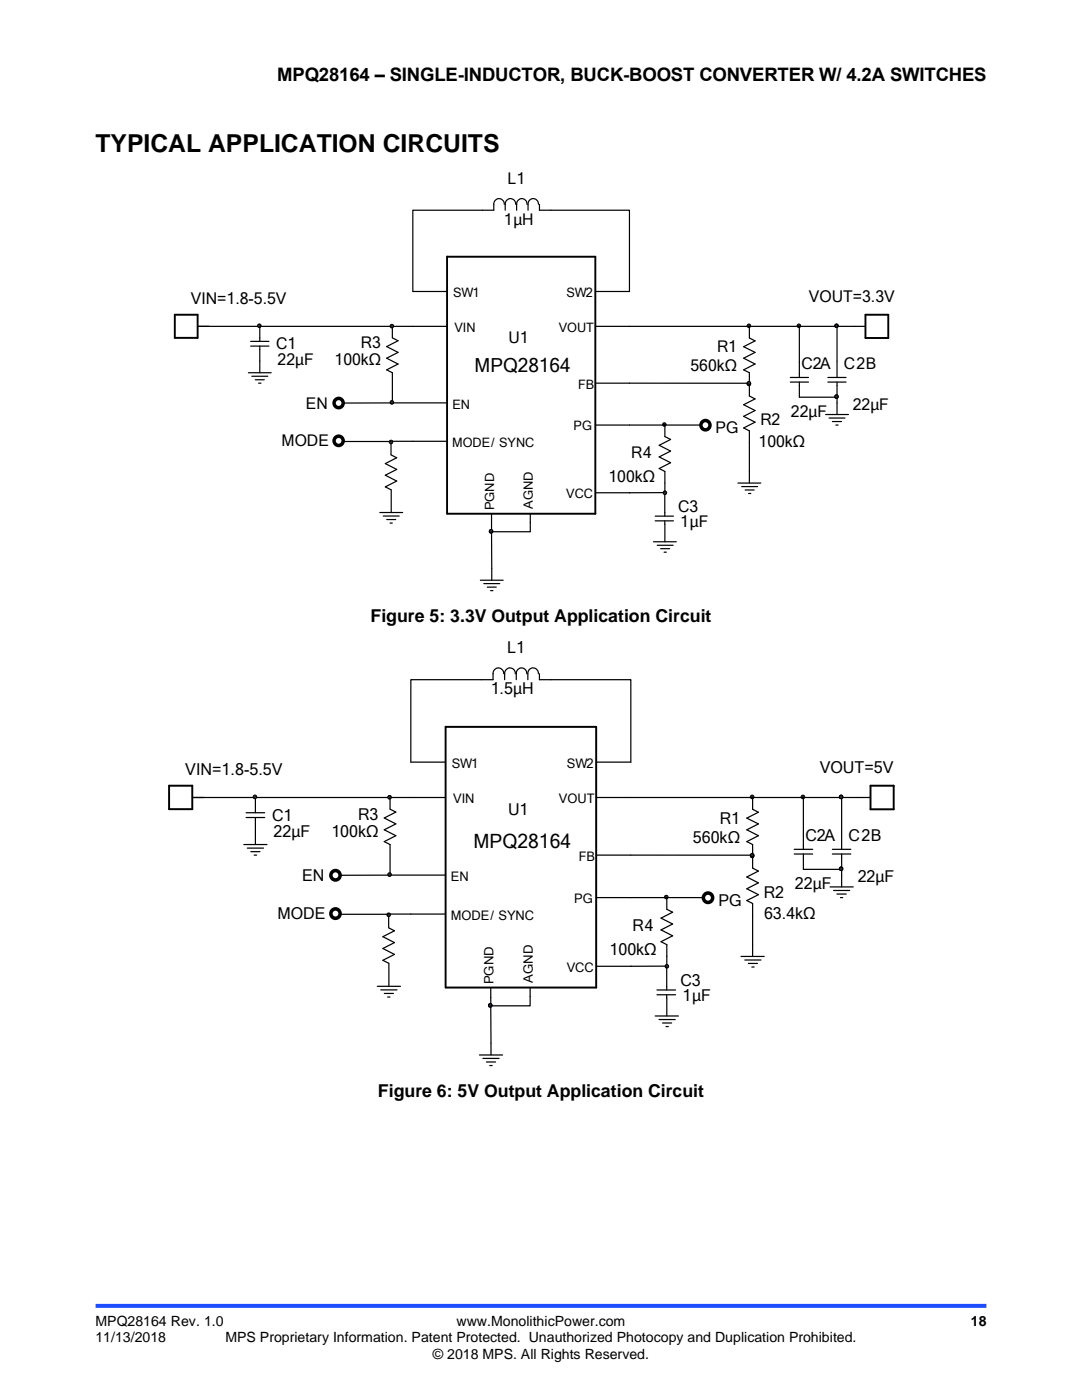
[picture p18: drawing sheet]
<svg xmlns="http://www.w3.org/2000/svg" width="216mm" height="279mm" viewBox="0 0 216 279" stroke-linecap="round" stroke-linejoin="round" font-family="sans-serif">
<defs><g id="words">
<text font-size="4.9" x="19" y="30.3">TYPICAL APPLICATION CIRCUITS</text>
<g font-size="3.9">
<text x="94.7" y="74.3">MPQ28164</text>
<text x="94.5" y="169.3">MPQ28164</text>
</g>
<text font-size="3.7" x="55.3" y="16.2">MPQ28164 – SINGLE-INDUCTOR, BUCK-BOOST CONVERTER W/ 4.2A SWITCHES</text>
<g font-size="3.5">
<text x="73.9" y="124.1">Figure 5: 3.3V Output Application Circuit</text>
<text x="75.4" y="218.9">Figure 6: 5V Output Application Circuit</text>
</g>
<g font-size="3.3">
<text x="101.2" y="130.3">L1</text>
<text x="97.9" y="138.6">1.5µH</text>
<text x="37" y="154.7">VIN=1.8-5.5V</text>
<text x="163.6" y="154.3">VOUT=5V</text>
<text x="54.3" y="163.8">C1</text>
<text x="54.6" y="167">22µF</text>
<text x="66.1" y="167">100kΩ</text>
<text x="71.5" y="163.6">R3</text>
<text x="101.4" y="162.6">U1</text>
<text x="143.6" y="164.4">R1</text>
<text x="160.7" y="167.8">C2A</text>
<text x="169.3" y="167.8">C2B</text>
<text x="138.3" y="168.3">560kΩ</text>
<text x="60.3" y="175.9">EN</text>
<text x="152.4" y="179.2">R2</text>
<text x="158.6" y="177.5">22µF</text>
<text x="171.1" y="176">22µF</text>
<text x="55.4" y="183.4">MODE</text>
<text x="126.2" y="185.9">R4</text>
<text x="143.3" y="180.8">PG</text>
<text x="152.5" y="183.5">63.4kΩ</text>
<text x="121.6" y="190.6">100kΩ</text>
<text x="135.8" y="196.8">C3</text>
<text x="136.2" y="199.7">1µF</text>
</g>
<g font-size="3.2">
<text x="101.3" y="36.7">L1</text>
<text x="100.5" y="44.8">1µH</text>
<text x="38.1" y="60.7">VIN=1.8-5.5V</text>
<text x="161.4" y="60.3">VOUT=3.3V</text>
<text x="55.1" y="69.7">C1</text>
<text x="72" y="69.5">R3</text>
<text x="101.5" y="68.5">U1</text>
<text x="143.1" y="70.3">R1</text>
<text x="55.4" y="72.9">22µF</text>
<text x="66.8" y="72.9">100kΩ</text>
<text x="137.8" y="74.1">560kΩ</text>
<text x="159.9" y="73.7">C2A</text>
<text x="168.4" y="73.7">C2B</text>
<text x="61.1" y="81.6">EN</text>
<text x="157.8" y="83.2">22µF</text>
<text x="170.2" y="81.8">22µF</text>
<text x="56.2" y="89">MODE</text>
<text x="142.8" y="86.4">PG</text>
<text x="151.4" y="89.1">100kΩ</text>
<text x="151.7" y="84.9">R2</text>
<text x="125.9" y="91.5">R4</text>
<text x="121.4" y="96.1">100kΩ</text>
<text x="135.3" y="102.2">C3</text>
<text x="135.7" y="105.1">1µF</text>
</g>
<g font-size="2.8">
<text x="19" y="264.7">MPQ28164 Rev. 1.0</text>
<text x="19" y="267.9">11/13/2018</text>
<text x="45" y="267.9">MPS Proprietary Information. Patent Protected. Unauthorized Photocopy and Duplication Prohibited.</text>
<text x="91.1" y="264.7">www.MonolithicPower.com</text>
<text x="193.7" y="264.7">18</text>
<text x="86.4" y="271.2">© 2018 MPS. All Rights Reserved.</text>
</g>
<g font-size="2.6">
<text x="90.4" y="59.3">SW1</text>
<text x="113" y="59.3">SW2</text>
<text x="90.7" y="66.3">VIN</text>
<text x="111.5" y="66.3">VOUT</text>
<text x="115.4" y="77.6">FB</text>
<text x="90.3" y="81.6">EN</text>
<text x="90.2" y="89.2">MODE/ SYNC</text>
<text x="114.5" y="85.9">PG</text>
<text x="113" y="99.4">VCC</text>
<text x="90.1" y="153.3">SW1</text>
<text x="113.1" y="153.3">SW2</text>
<text x="90.4" y="160.3">VIN</text>
<text x="111.5" y="160.3">VOUT</text>
<text x="115.5" y="171.8">FB</text>
<text x="90" y="175.8">EN</text>
<text x="89.9" y="183.6">MODE/ SYNC</text>
<text x="114.6" y="180.2">PG</text>
<text x="98.5" y="196.4" transform="rotate(-90 98.5 196.4)">PGND</text>
<text x="106.3" y="196.2" transform="rotate(-90 106.3 196.2)">AGND</text>
<text x="113.1" y="193.9">VCC</text>
</g>
<g font-size="2.5">
<text x="98.6" y="101.8" transform="rotate(-90 98.6 101.8)">PGND</text>
<text x="106.3" y="101.6" transform="rotate(-90 106.3 101.6)">AGND</text>
</g>
</g></defs>
<path d="M19 260.6h177.8" fill="none" stroke="#1c4eff" stroke-width=".79" stroke-linecap="butt"/>
<path d="M149.5 65.1v2.4l1.2 .5-2.3 1.2 2.3 1.1-2.3 1.2 2.3 1.1-2.3 1.2 1.1 .6v2.3" fill="none" stroke="#000" stroke-width=".24"/>
<circle cx="149.4" cy="76.6" r=".35" fill="#000080"/>
<circle cx="149.4" cy="76.6" r=".35" fill="none" stroke="#000" stroke-width=".2"/>
<circle cx="149.4" cy="65" r=".35" fill="#000080"/>
<circle cx="149.4" cy="65" r=".35" fill="none" stroke="#000" stroke-width=".2"/>
<path d="M149.5 76.7v2.3l1.2 .6-2.3 1.2 2.3 1.1-2.3 1.2 2.3 1.2-2.3 1.1 1.1 .6v2.3" fill="none" stroke="#000" stroke-width=".24"/>
<circle cx="149.4" cy="76.6" r=".35" fill="#000080"/>
<circle cx="149.4" cy="76.6" r=".35" fill="none" stroke="#000" stroke-width=".2"/>
<path d="M100.6 40.8a1.05 1.05 0 0 0-1-1.2 1.05 1.05 0 0 0-1.1 1.2v1.2h-16.1v16.2M102.9 40.8a1.05 1.05 0 0 0-1.1-1.2 1.05 1.05 0 0 0-1 1.2v1.2M105.1 40.8a1.03 1.03 0 0 0-1-1.2 1.03 1.03 0 0 0-1 1.2v1.2M107.4 40.8a1.04 1.04 0 0 0-1-1.2 1.04 1.04 0 0 0-1 1.2v1.2M107.6 40.8v1.2h18v16.2M39.4 65.1h2.3M159.5 65.1v7.2M170.4 65.1h2.3" fill="none" stroke="#000" stroke-width=".24"/>
<path d="M34.9 62.8h4.5v4.6h-4.5zM172.7 62.8h4.5v4.7h-4.5z" fill="none" stroke="#000" stroke-width=".38"/>
<circle cx="159.4" cy="65" r=".35" fill="#000080"/>
<circle cx="159.4" cy="65" r=".35" fill="none" stroke="#000" stroke-width=".2"/>
<path d="M125.6 65.1h41.4v7M164.7 82.7h4.6M165.4 83.4h3.2M166.1 84.1h1.8M166.8 84.8h.4M167 80.4v2.3" fill="none" stroke="#000" stroke-width=".24"/>
<circle cx="166.9" cy="65" r=".35" fill="#000080"/>
<circle cx="166.9" cy="65" r=".35" fill="none" stroke="#000" stroke-width=".2"/>
<g fill="none" stroke="#000" stroke-width=".24">
<path d="M82.4 58.2h6.8M118.8 58.2h6.8M39.5 65.1h49.7M49.6 74.4h4.5M50.2 75.1h3.2M50.9 75.8h1.8M51.6 76.5h.5M51.8 72.1v2.3M118.8 65.1h6.8M118.8 76.5h6.8M78 80.4h11.2M82.4 88.1h6.8"/>
<path d="M118.8 84.8h6.8M118.9 98.3h6.8M95.8 115.8h4.6M96.5 116.5h3.2M97.2 117.2h1.8M97.9 117.9h.5M98.1 102.5v2M98.1 113.5v2.3M105.8 102.5v3.6h-7.7v7.4"/>
</g>
<path d="M89.2 102.5v-51.3h29.6v51.3M89.2 102.5h29.6" fill="none" stroke="#000" stroke-width=".38"/>
<circle cx="98" cy="106" r=".36" fill="#000080"/>
<circle cx="98" cy="106" r=".36" fill="none" stroke="#000" stroke-width=".2"/>
<g fill="none" stroke="#000" stroke-width=".24">
<path d="M78.3 65.1v2.3M78.3 67.4l1.1 .6-2.2 1.2 2.2 1.1-2.2 1.2 2.2 1.2-2.2 1.1 1.1 .6M167 65.1h3.4M78.1 97.7v4.6M147.2 96.4h4.6M148 97.1h3.2M148.7 97.8h1.8M149.4 98.5h.4M149.5 94.1v2.3M75.8 102.3h4.5M76.5 103h3.2M77.2 103.7h1.8"/>
<path d="M77.8 104.4h.5"/>
</g>
<circle cx="166.9" cy="65" r=".35" fill="#000080"/>
<circle cx="166.9" cy="65" r=".35" fill="none" stroke="#000" stroke-width=".2"/>
<path d="M159.5 79.3h7.5v1.1" fill="none" stroke="#000" stroke-width=".24"/>
<circle cx="166.9" cy="79.1" r=".36" fill="#000080"/>
<circle cx="166.9" cy="79.1" r=".36" fill="none" stroke="#000" stroke-width=".2"/>
<path d="M125.6 76.5h23.8" fill="none" stroke="#000" stroke-width=".24"/>
<circle cx="149.4" cy="76.5" r=".35" fill="#000080"/>
<circle cx="149.4" cy="76.5" r=".35" fill="none" stroke="#000" stroke-width=".2"/>
<path d="M98.1 104.5v1.6" fill="none" stroke="#000" stroke-width=".24"/>
<circle cx="98" cy="106" r=".36" fill="#000080"/>
<circle cx="98" cy="106" r=".36" fill="none" stroke="#000" stroke-width=".2"/>
<path d="M132.7 84.8v2.3l1.1 .6-2.3 1.2 2.3 1.1-2.3 1.2 2.3 1.1-2.3 1.2 1.2 .6v2.3" fill="none" stroke="#000" stroke-width=".24"/>
<circle cx="132.6" cy="84.7" r=".36" fill="#000080"/>
<circle cx="132.6" cy="84.7" r=".36" fill="none" stroke="#000" stroke-width=".2"/>
<path d="M50 68.1h3.7M50 69.1h3.7M51.8 65.1v3M51.8 69.1v3" fill="none" stroke="#000" stroke-width=".24"/>
<circle cx="51.7" cy="65" r=".36" fill="#000080"/>
<circle cx="51.7" cy="65" r=".36" fill="none" stroke="#000" stroke-width=".2"/>
<path d="M157.7 75.3h3.6M157.7 76.3h3.6M159.5 72.3v3M159.5 76.3v3M165.2 75.3h3.6M165.2 76.3h3.6M167 72.1v3.2M167 76.3v3" fill="none" stroke="#000" stroke-width=".24"/>
<circle cx="166.9" cy="79.1" r=".36" fill="#000080"/>
<circle cx="166.9" cy="79.1" r=".36" fill="none" stroke="#000" stroke-width=".2"/>
<path d="M78.3 74.4v6h-9.6M78.1 88.1h4.3M132.6 98.3v4.7M130.7 103h3.7M130.7 103.9h3.7M132.6 103.9v.7" fill="none" stroke="#000" stroke-width=".24"/>
<circle cx="78.2" cy="80.3" r=".37" fill="#000080"/>
<circle cx="78.2" cy="80.3" r=".37" fill="none" stroke="#000" stroke-width=".2"/>
<path d="M125.6 84.8h14.1M132.6 98.3h-7M132.7 96.4v1.9M149.5 88.3v5.8" fill="none" stroke="#000" stroke-width=".24"/>
<circle cx="132.7" cy="98.3" r=".37" fill="#000080"/>
<circle cx="132.7" cy="98.3" r=".37" fill="none" stroke="#000" stroke-width=".2"/>
<circle cx="78.2" cy="65.1" r=".35" fill="#000080"/>
<circle cx="78.2" cy="65.1" r=".35" fill="none" stroke="#000" stroke-width=".2"/>
<g fill="none" stroke="#000" stroke-width=".69">
<circle cx="67.6" cy="80.4" r=".92"/>
<circle cx="140.8" cy="84.9" r=".92"/>
</g>
<path d="M78 88.4v2.3M78 90.8l1.2 .6-2.3 1.1 2.3 1.2-2.3 1.1 2.3 1.2-2.3 1.2 1.1 .5" fill="none" stroke="#000" stroke-width=".24"/>
<circle cx="78" cy="88.2" r=".35" fill="#000080"/>
<circle cx="78" cy="88.2" r=".35" fill="none" stroke="#000" stroke-width=".2"/>
<circle cx="67.6" cy="88" r=".92" fill="none" stroke="#000" stroke-width=".69"/>
<path d="M68.5 88.1h9.4M130.4 108.1h4.5M131.1 108.8h3.2M131.8 109.5h1.8M132.5 110.2h.5M132.7 104.6v3.5M150.2 159.2v2.3l1.1 .6-2.3 1.2 2.3 1.1-2.3 1.2 2.3 1.2-2.3 1.2 1.2 .5v2.4" fill="none" stroke="#000" stroke-width=".24"/>
<circle cx="150.1" cy="170.8" r=".36" fill="#000080"/>
<circle cx="150.1" cy="170.8" r=".36" fill="none" stroke="#000" stroke-width=".2"/>
<circle cx="150.1" cy="159" r=".36" fill="#000080"/>
<circle cx="150.1" cy="159" r=".36" fill="none" stroke="#000" stroke-width=".2"/>
<path d="M150.2 170.9v2.4l1.1 .5-2.3 1.2 2.3 1.2-2.3 1.2 2.3 1.1-2.3 1.2 1.2 .6v2.3" fill="none" stroke="#000" stroke-width=".24"/>
<circle cx="150.1" cy="170.8" r=".36" fill="#000080"/>
<circle cx="150.1" cy="170.8" r=".36" fill="none" stroke="#000" stroke-width=".2"/>
<path d="M100.5 134.4a1.07 1.07 0 0 0-1.1-1.1 1.07 1.07 0 0 0-1 1.2v1.1h-16.4v16.5M102.8 134.4a1.07 1.07 0 0 0-1.1-1.1 1.07 1.07 0 0 0-1 1.2v1.1M105.1 134.4a1.04 1.04 0 0 0-1-1.1 1.04 1.04 0 0 0-1.1 1.2v1.1M107.4 134.4a1.05 1.05 0 0 0-1-1.1 1.05 1.05 0 0 0-1.1 1.2v1.1M107.6 134.5v1.1h18.3v16.5M38.4 159.2h2.3M160.3 159.2v7.2M171.4 159.2h2.3" fill="none" stroke="#000" stroke-width=".24"/>
<path d="M33.7 156.8h4.7v4.7h-4.7zM173.7 156.8h4.6v4.7h-4.6z" fill="none" stroke="#000" stroke-width=".39"/>
<circle cx="160.2" cy="159" r=".36" fill="#000080"/>
<circle cx="160.2" cy="159" r=".36" fill="none" stroke="#000" stroke-width=".2"/>
<path d="M125.9 159.2h42v7M165.6 177h4.7M166.3 177.7h3.3M167 178.4h1.9M167.7 179.1h.5M167.9 174.7v2.3" fill="none" stroke="#000" stroke-width=".24"/>
<circle cx="167.8" cy="159" r=".36" fill="#000080"/>
<circle cx="167.8" cy="159" r=".36" fill="none" stroke="#000" stroke-width=".2"/>
<g fill="none" stroke="#000" stroke-width=".24">
<path d="M38.5 159.2h50.4M82 152.1h6.9M119 152.1h6.9M119 159.2h6.9M48.6 168.5h4.7M49.3 169.3h3.3M50 170h1.9M50.7 170.7h.5M51 166.2v2.3M77.5 174.6h11.4M119 170.7h6.9M119 179.1h6.9"/>
<path d="M82 182.4h6.9M97.9 197.1v2M105.8 197.1v3.6h-7.9l.1 9.8M119 192.8h7M95.7 210.5h4.6M96.4 211.2h3.2M97.1 211.9h1.8M97.7 212.7h.5"/>
</g>
<path d="M88.9 197.1v-52h30.1v52h-30.1" fill="none" stroke="#000" stroke-width=".39"/>
<circle cx="97.8" cy="200.7" r=".36" fill="#000080"/>
<circle cx="97.8" cy="200.7" r=".36" fill="none" stroke="#000" stroke-width=".2"/>
<g fill="none" stroke="#000" stroke-width=".24">
<path d="M77.8 159.1v2.3M167.9 159.2h3.5M77.8 161.5l1.2 .6-2.3 1.1 2.3 1.2-2.3 1.2 2.3 1.2-2.3 1.2 1.1 .5M75.3 196.8h4.6M76 197.6h3.2M76.7 198.3h1.8M77.4 199h.4M77.6 192.2v4.6M147.9 190.9h4.6M148.6 191.6h3.2M149.3 192.3h1.8M150 193h.5"/>
<path d="M150.2 188.5v2.4"/>
</g>
<circle cx="167.8" cy="159" r=".36" fill="#000080"/>
<circle cx="167.8" cy="159" r=".36" fill="none" stroke="#000" stroke-width=".2"/>
<path d="M160.3 173.5h7.6v1.2" fill="none" stroke="#000" stroke-width=".24"/>
<circle cx="167.8" cy="173.4" r=".36" fill="#000080"/>
<circle cx="167.8" cy="173.4" r=".36" fill="none" stroke="#000" stroke-width=".2"/>
<path d="M125.9 170.7h24.2" fill="none" stroke="#000" stroke-width=".24"/>
<circle cx="150.1" cy="170.7" r=".36" fill="#000080"/>
<circle cx="150.1" cy="170.7" r=".36" fill="none" stroke="#000" stroke-width=".2"/>
<path d="M97.9 199.1v1.6" fill="none" stroke="#000" stroke-width=".24"/>
<circle cx="97.8" cy="200.7" r=".36" fill="#000080"/>
<circle cx="97.8" cy="200.7" r=".36" fill="none" stroke="#000" stroke-width=".2"/>
<path d="M133.1 179.1v2.4l1.1 .6-2.3 1.1 2.3 1.2-2.3 1.2 2.3 1.2-2.3 1.1 1.2 .6v2.4" fill="none" stroke="#000" stroke-width=".24"/>
<circle cx="133" cy="179" r=".36" fill="#000080"/>
<circle cx="133" cy="179" r=".36" fill="none" stroke="#000" stroke-width=".2"/>
<path d="M51 159.2v3M49.1 162.2h3.7M49.1 163.2h3.7M51 163.2v3" fill="none" stroke="#000" stroke-width=".24"/>
<circle cx="50.9" cy="159" r=".36" fill="#000080"/>
<circle cx="50.9" cy="159" r=".36" fill="none" stroke="#000" stroke-width=".2"/>
<path d="M158.5 169.5h3.7M158.5 170.4h3.7M160.3 166.4v3.1M160.3 170.4v3.1M166.1 169.5h3.7M166.1 170.4h3.7M167.9 166.2v3.3M167.9 170.4v3.1" fill="none" stroke="#000" stroke-width=".24"/>
<circle cx="167.8" cy="173.4" r=".36" fill="#000080"/>
<circle cx="167.8" cy="173.4" r=".36" fill="none" stroke="#000" stroke-width=".2"/>
<path d="M77.8 168.5v6.2h-9.7M77.6 182.4h4.4M131.1 197.6h3.7M131.1 198.5h3.7M133 192.8v4.8M133 198.5v.7" fill="none" stroke="#000" stroke-width=".24"/>
<circle cx="77.7" cy="174.5" r=".37" fill="#000080"/>
<circle cx="77.7" cy="174.5" r=".37" fill="none" stroke="#000" stroke-width=".2"/>
<path d="M125.9 179.1h14.3M132.9 192.8h-7M133.1 190.9v1.9M150.2 182.6v5.9" fill="none" stroke="#000" stroke-width=".24"/>
<circle cx="133.1" cy="192.8" r=".37" fill="#000080"/>
<circle cx="133.1" cy="192.8" r=".37" fill="none" stroke="#000" stroke-width=".2"/>
<circle cx="77.7" cy="159.1" r=".36" fill="#000080"/>
<circle cx="77.7" cy="159.1" r=".36" fill="none" stroke="#000" stroke-width=".2"/>
<g fill="none" stroke="#000" stroke-width=".7">
<circle cx="66.9" cy="174.7" r=".93"/>
<circle cx="141.3" cy="179.2" r=".93"/>
</g>
<path d="M77.6 182.8v2.3M77.6 185.2l1.1 .6-2.3 1.1 2.3 1.2-2.3 1.2 2.3 1.2-2.3 1.1 1.2 .6" fill="none" stroke="#000" stroke-width=".24"/>
<circle cx="77.6" cy="182.6" r=".36" fill="#000080"/>
<circle cx="77.6" cy="182.6" r=".36" fill="none" stroke="#000" stroke-width=".2"/>
<circle cx="66.9" cy="182.3" r=".93" fill="none" stroke="#000" stroke-width=".7"/>
<path d="M67.9 182.5h9.5M133.1 199.2v3.6M130.7 202.8h4.7M131.5 203.5h3.2M132.2 204.2h1.8M132.9 204.9h.5" fill="none" stroke="#000" stroke-width=".24"/>
<use href="#words"/>
</svg>
